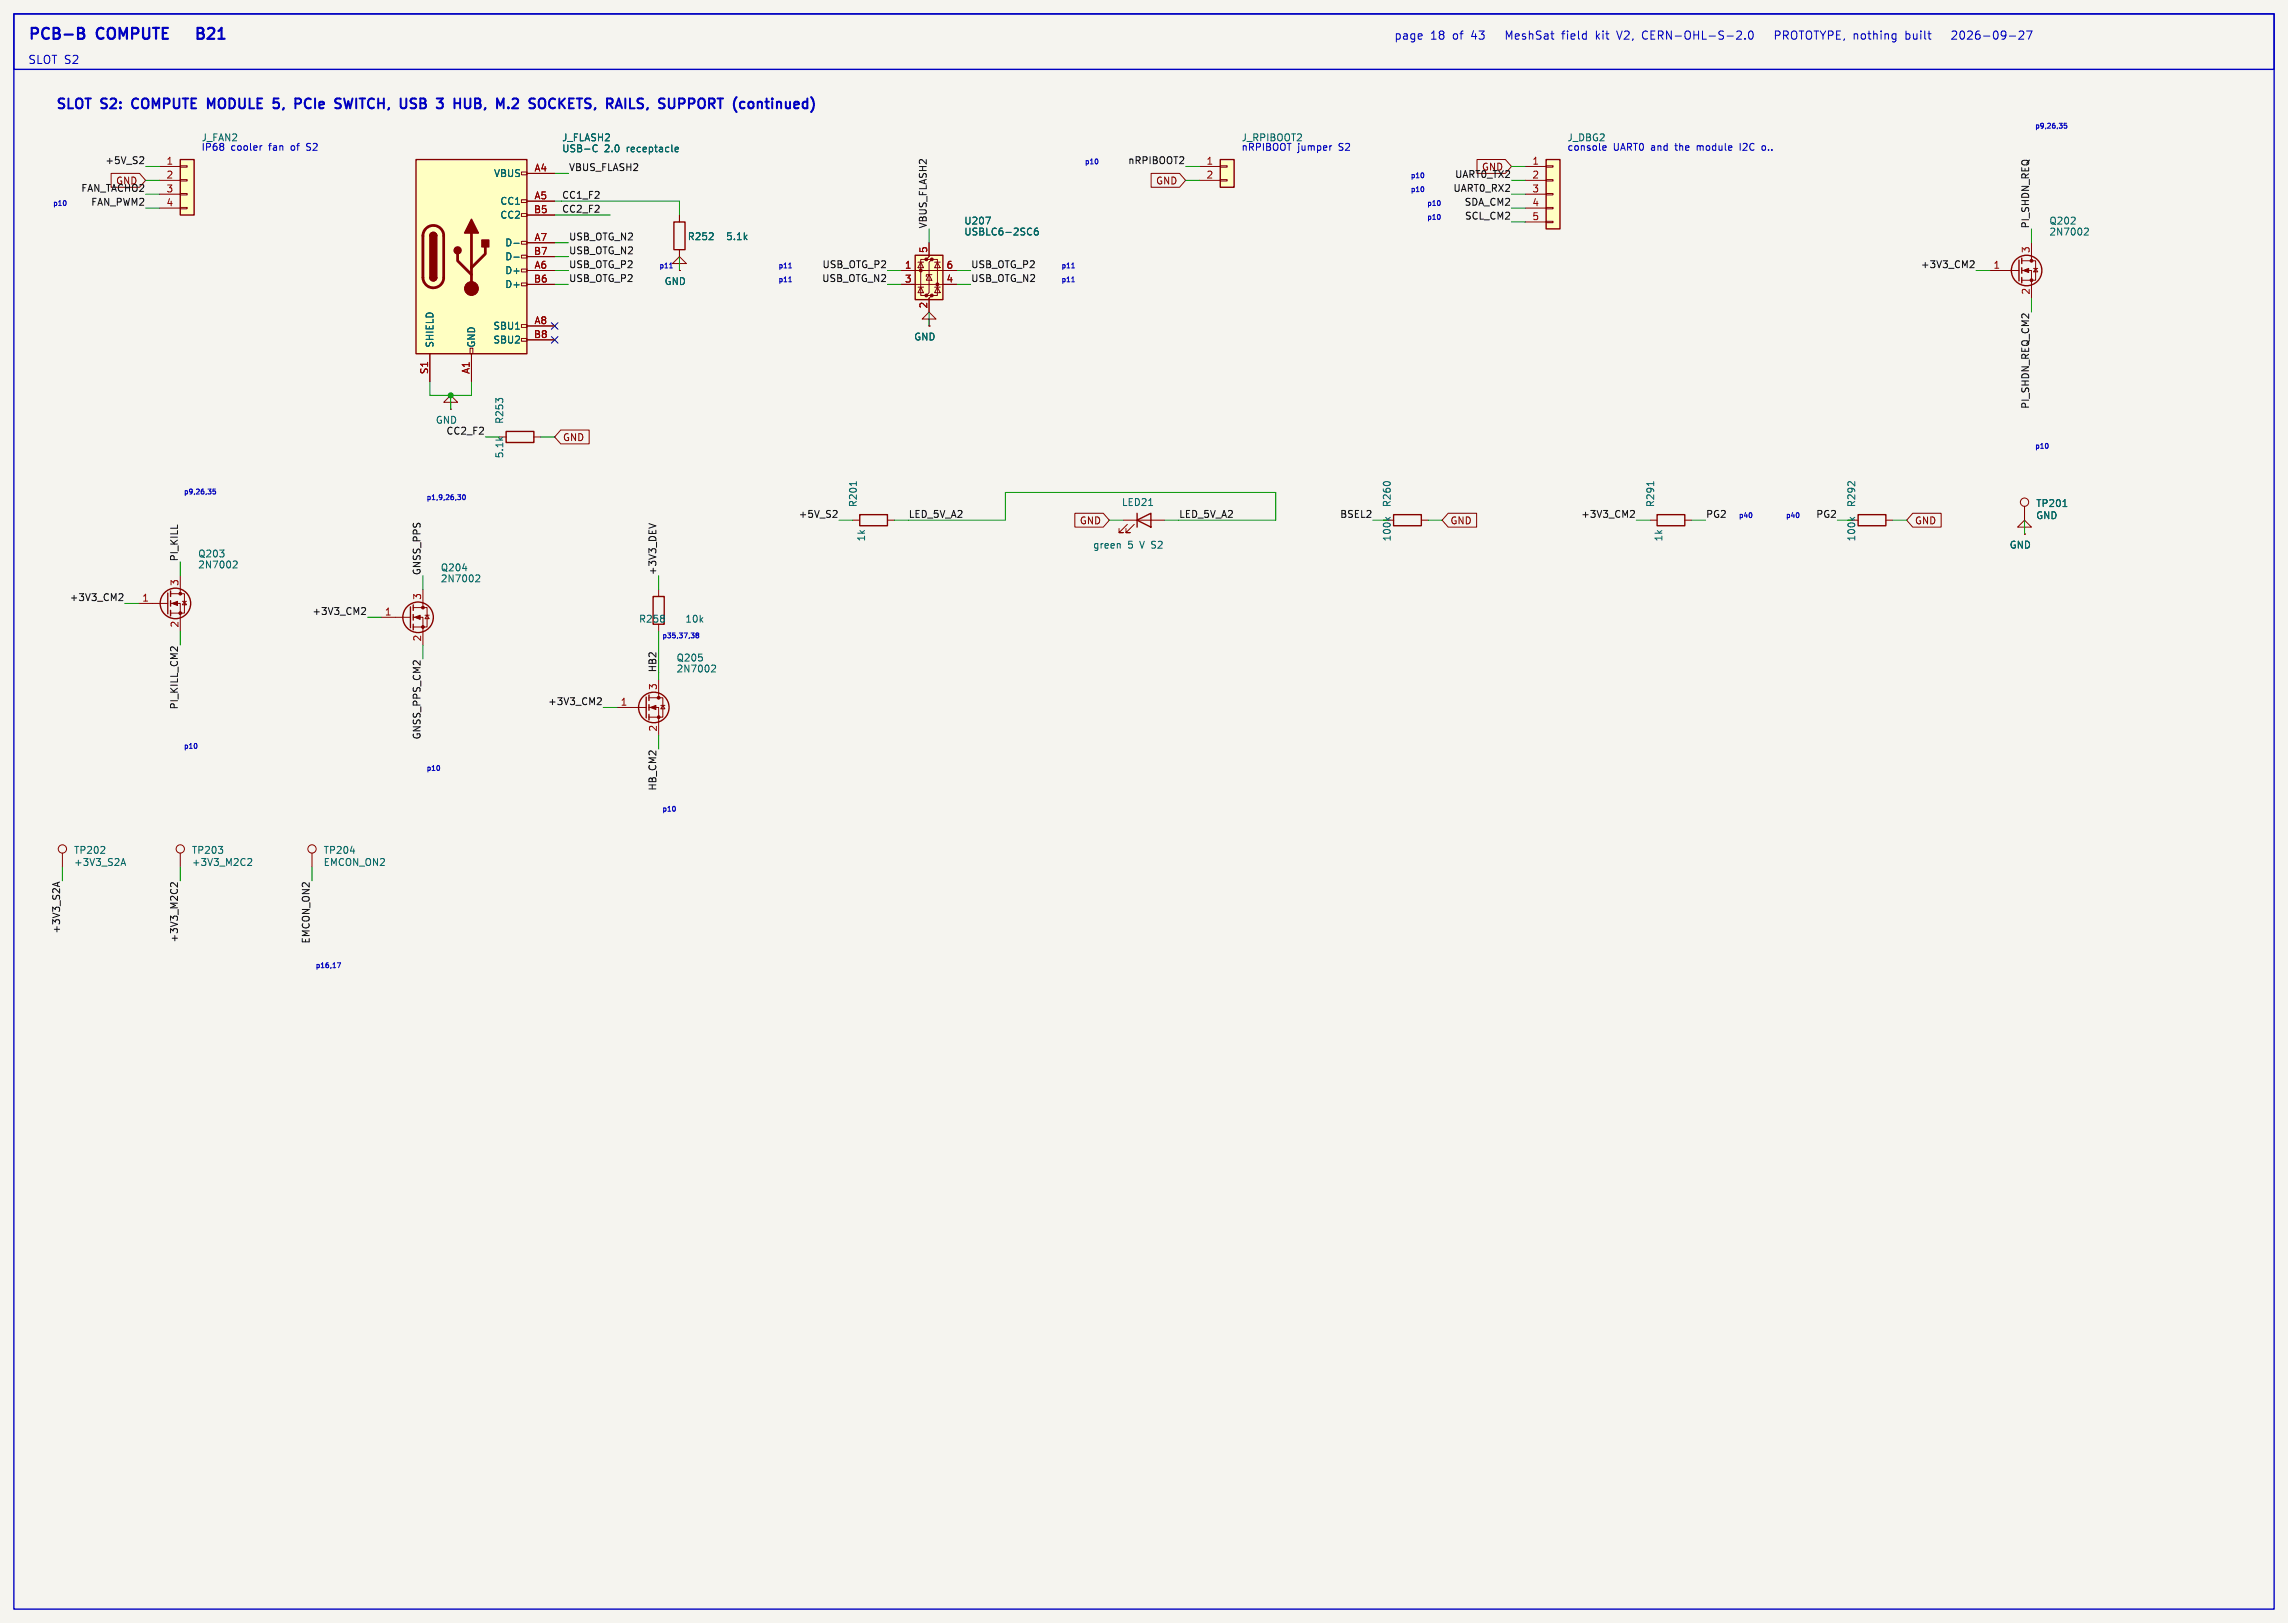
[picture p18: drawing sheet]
<svg xmlns="http://www.w3.org/2000/svg" width="419mm" height="297mm" viewBox="0 0 419 297" stroke-linecap="round" stroke-linejoin="round" font-family="sans-serif">
<defs><g id="words">
<g font-size="2.8" fill="#0000c2">
<text x="5.1" y="7.4">PCB-B</text>
<text x="17.9" y="7.4">COMPUTE</text>
<text x="38.7" y="7.4">B21</text>
</g>
<g font-size="2.5" fill="#0000c2">
<text x="10.2" y="20.1">SLOT</text>
<text x="18.7" y="20.1">S2:</text>
<text x="25.1" y="20.1">COMPUTE</text>
<text x="39.6" y="20.1">MODULE</text>
<text x="52.4" y="20.1">5,</text>
<text x="57" y="20.1">PCIe</text>
<text x="65.1" y="20.1">SWITCH,</text>
<text x="77.8" y="20.1">USB</text>
<text x="85.3" y="20.1">3</text>
<text x="89.1" y="20.1">HUB,</text>
<text x="97.6" y="20.1">M.2</text>
<text x="104.3" y="20.1">SOCKETS,</text>
<text x="119.2" y="20.1">RAILS,</text>
<text x="129.5" y="20.1">SUPPORT</text>
<text x="143.8" y="20.1">(continued)</text>
</g>
<g font-size="2.1" fill="#0000c2">
<text x="5.1" y="11.8">SLOT S2</text>
<text x="255.3" y="7.4">page</text>
<text x="262" y="7.4">18</text>
<text x="266.1" y="7.4">of</text>
<text x="269.6" y="7.4">43</text>
<text x="276.4" y="7.4">MeshSat</text>
<text x="286.9" y="7.4">field</text>
<text x="293.2" y="7.4">kit</text>
<text x="297.3" y="7.4">V2,</text>
<text x="302" y="7.4">CERN-OHL-S-2.0</text>
<text x="326.8" y="7.4">PROTOTYPE, nothing</text>
<text x="351" y="7.4">built</text>
<text x="360" y="7.4">2026-09-27</text>
</g>
<g font-size="1.8" fill="#0000c2">
<text x="36.8" y="27.7">IP68</text>
<text x="42.3" y="27.7">cooler</text>
<text x="49.4" y="27.7">fan</text>
<text x="53.6" y="27.7">of</text>
<text x="56.6" y="27.7">S2</text>
<text x="227.3" y="27.7">nRPIBOOT</text>
<text x="237.7" y="27.7">jumper</text>
<text x="245.3" y="27.7">S2</text>
<text x="287" y="27.7">console</text>
<text x="287" y="26.1">J_DBG2</text>
<text x="295.5" y="27.7">UART0</text>
<text x="302.5" y="27.7">and</text>
<text x="307.2" y="27.7">the</text>
<text x="311.3" y="27.7">module</text>
<text x="319.4" y="27.7">I2C</text>
<text x="323.6" y="27.7">o..</text>
</g>
<g font-size="1.8" fill="#006464">
<text x="36.8" y="26.1">J_FAN2</text>
<text x="102.9" y="26.1">J_FLASH2</text>
<text x="102.9" y="28.1">USB-C</text>
<text x="110.7" y="28.1">2.0</text>
<text x="114.9" y="28.1">receptacle</text>
<text x="227.3" y="26.1">J_RPIBOOT2</text>
<text x="90.4" y="32.6">VBUS</text>
<text x="91.6" y="37.7">CC1</text>
<text x="91.6" y="40.2">CC2</text>
<text x="176.5" y="41.3">U207</text>
<text x="375.3" y="41.3">Q202</text>
<text x="92.5" y="45.3">D-</text>
<text x="92.5" y="47.9">D-</text>
<text x="125.9" y="44.2">R252</text>
<text x="132.9" y="44.2">5.1k</text>
<text x="176.5" y="43.3">USBLC6-2SC6</text>
<text x="375.3" y="43.3">2N7002</text>
<text x="92.5" y="50.4">D+</text>
<text x="92.5" y="52.9">D+</text>
<text x="121.6" y="52.4">GND</text>
<text x="79.6" y="63.8" transform="rotate(-90 79.6 63.8)">SHIELD</text>
<text x="87.2" y="63.8" transform="rotate(-90 87.2 63.8)">GND</text>
<text x="90.3" y="60.6">SBU1</text>
<text x="90.3" y="63.1">SBU2</text>
<text x="167.4" y="62.5">GND</text>
<text x="92.4" y="77.7" transform="rotate(-90 92.4 77.7)">R253</text>
<text x="92.4" y="84" transform="rotate(-90 92.4 84)">5.1k</text>
<text x="157.1" y="93" transform="rotate(-90 157.1 93)">R201</text>
<text x="205.4" y="92.8">LED21</text>
<text x="254.9" y="93" transform="rotate(-90 254.9 93)">R260</text>
<text x="303.2" y="93" transform="rotate(-90 303.2 93)">R291</text>
<text x="340" y="93" transform="rotate(-90 340 93)">R292</text>
<text x="372.9" y="93">TP201</text>
<text x="372.9" y="95.3">GND</text>
<text x="158.6" y="99.2" transform="rotate(-90 158.6 99.2)">1k</text>
<text x="200.1" y="100.7">green</text>
<text x="206.6" y="100.7">5</text>
<text x="209" y="100.7">V S2</text>
<text x="254.9" y="99.2" transform="rotate(-90 254.9 99.2)">100k</text>
<text x="304.7" y="99.2" transform="rotate(-90 304.7 99.2)">1k</text>
<text x="340" y="99.2" transform="rotate(-90 340 99.2)">100k</text>
<text x="368" y="100.6">GND</text>
<text x="36.2" y="102.3">Q203</text>
<text x="36.2" y="104.3">2N7002</text>
<text x="80.6" y="104.8">Q204</text>
<text x="80.6" y="106.8">2N7002</text>
<text x="117" y="114.2">R258</text>
<text x="125.4" y="114.2">10k</text>
<text x="123.8" y="121.3">Q205</text>
<text x="123.8" y="123.3">2N7002</text>
<text x="13.5" y="156.5">TP202</text>
<text x="13.5" y="158.8">+3V3_S2A</text>
<text x="35.1" y="156.5">TP203</text>
<text x="35.1" y="158.8">+3V3_M2C2</text>
<text x="59.2" y="156.5">TP204</text>
<text x="59.2" y="158.8">EMCON_ON2</text>
</g>
<g font-size="1.8" fill="#0f0f0f">
<text x="14.8" y="35.2">FAN_TACHO2</text>
<text x="19.2" y="30.1">+5V_S2</text>
<text x="21.2" y="34">GND</text>
<text x="104.1" y="31.4">VBUS_FLASH2</text>
<text x="206.6" y="30.1">nRPIBOOT2</text>
<text x="266.1" y="35.2">UART0_RX2</text>
<text x="266.4" y="32.7">UART0_TX2</text>
<text x="271.4" y="31.4">GND</text>
<text x="16.6" y="37.8">FAN_PWM2</text>
<text x="102.9" y="36.5">CC1_F2</text>
<text x="102.9" y="39">CC2_F2</text>
<text x="169.8" y="41.9" transform="rotate(-90 169.8 41.9)">VBUS_FLASH2</text>
<text x="268.2" y="37.8">SDA_CM2</text>
<text x="268.3" y="40.3">SCL_CM2</text>
<text x="371.8" y="41.9" transform="rotate(-90 371.8 41.9)">PI_SHDN_REQ</text>
<text x="104.1" y="46.6">USB_OTG_N2</text>
<text x="104.1" y="44.1">USB_OTG_N2</text>
<text x="104.1" y="51.7">USB_OTG_P2</text>
<text x="104.1" y="49.2">USB_OTG_P2</text>
<text x="150.5" y="51.7">USB_OTG_N2</text>
<text x="150.6" y="49.2">USB_OTG_P2</text>
<text x="177.8" y="49.2">USB_OTG_P2</text>
<text x="177.8" y="51.7">USB_OTG_N2</text>
<text x="351.8" y="49.2">+3V3_CM2</text>
<text x="79.7" y="77.8">GND</text>
<text x="371.8" y="75" transform="rotate(-90 371.8 75)">PI_SHDN_REQ_CM2</text>
<text x="81.7" y="79.7">CC2_F2</text>
<text x="146.2" y="94.9">+5V_S2</text>
<text x="166.4" y="94.9">LED_5V_A2</text>
<text x="215.9" y="94.9">LED_5V_A2</text>
<text x="245.4" y="94.9">BSEL2</text>
<text x="289.5" y="94.9">+3V3_CM2</text>
<text x="312.4" y="94.9">PG2</text>
<text x="332.6" y="94.9">PG2</text>
<text x="32.7" y="102.9" transform="rotate(-90 32.7 102.9)">PI_KILL</text>
<text x="77.1" y="105.4" transform="rotate(-90 77.1 105.4)">GNSS_PPS</text>
<text x="120.3" y="105.4" transform="rotate(-90 120.3 105.4)">+3V3_DEV</text>
<text x="12.7" y="110.1">+3V3_CM2</text>
<text x="57.1" y="112.7">+3V3_CM2</text>
<text x="120.3" y="123.2" transform="rotate(-90 120.3 123.2)">HB2</text>
<text x="32.7" y="130" transform="rotate(-90 32.7 130)">PI_KILL_CM2</text>
<text x="100.3" y="129.2">+3V3_CM2</text>
<text x="77.1" y="135.5" transform="rotate(-90 77.1 135.5)">GNSS_PPS_CM2</text>
<text x="120.3" y="144.9" transform="rotate(-90 120.3 144.9)">HB_CM2</text>
<text x="11.1" y="171" transform="rotate(-90 11.1 171)">+3V3_S2A</text>
<text x="32.7" y="172.7" transform="rotate(-90 32.7 172.7)">+3V3_M2C2</text>
<text x="56.8" y="172.9" transform="rotate(-90 56.8 172.9)">EMCON_ON2</text>
</g>
<g font-size="1.8" fill="#a90000">
<text x="30.4" y="30.2">1</text>
<text x="30.4" y="32.8">2</text>
<text x="30.4" y="35.3">3</text>
<text x="97.8" y="31.5">A4</text>
<text x="220.9" y="30.2">1</text>
<text x="220.9" y="32.8">2</text>
<text x="280.6" y="30.2">1</text>
<text x="280.6" y="32.8">2</text>
<text x="280.6" y="35.3">3</text>
<text x="30.4" y="37.8">4</text>
<text x="97.7" y="39.1">B5</text>
<text x="97.8" y="36.6">A5</text>
<text x="280.6" y="37.8">4</text>
<text x="280.6" y="40.4">5</text>
<text x="97.7" y="46.7">B7</text>
<text x="97.8" y="44.2">A7</text>
<text x="169.9" y="46.4" transform="rotate(-90 169.9 46.4)">5</text>
<text x="371.9" y="46.4" transform="rotate(-90 371.9 46.4)">3</text>
<text x="97.7" y="51.8">B6</text>
<text x="97.8" y="49.3">A6</text>
<text x="165.7" y="49.3">1</text>
<text x="165.7" y="51.8">3</text>
<text x="173.3" y="49.3">6</text>
<text x="173.3" y="51.8">4</text>
<text x="365.1" y="49.3">1</text>
<text x="97.8" y="59.4">A8</text>
<text x="169.9" y="56.6" transform="rotate(-90 169.9 56.6)">2</text>
<text x="371.9" y="54" transform="rotate(-90 371.9 54)">2</text>
<text x="97.7" y="62">B8</text>
<text x="78.5" y="68.6" transform="rotate(-90 78.5 68.6)">S1</text>
<text x="86.1" y="68.6" transform="rotate(-90 86.1 68.6)">A1</text>
<text x="32.8" y="107.4" transform="rotate(-90 32.8 107.4)">3</text>
<text x="26" y="110.2">1</text>
<text x="70.4" y="112.8">1</text>
<text x="77.2" y="109.9" transform="rotate(-90 77.2 109.9)">3</text>
<text x="32.8" y="115" transform="rotate(-90 32.8 115)">2</text>
<text x="77.2" y="117.5" transform="rotate(-90 77.2 117.5)">2</text>
<text x="113.6" y="129.3">1</text>
<text x="120.4" y="126.4" transform="rotate(-90 120.4 126.4)">3</text>
<text x="120.4" y="134.1" transform="rotate(-90 120.4 134.1)">2</text>
</g>
<g font-size="1.8" fill="#840000">
<text x="211.7" y="34">GND</text>
<text x="103" y="81">GND</text>
<text x="197.7" y="96.2">GND</text>
<text x="265.6" y="96.2">GND</text>
<text x="350.7" y="96.2">GND</text>
</g>
<g font-size="1.3" fill="#0000c2">
<text x="372.7" y="23.6">p9,26,35</text>
<text x="198.7" y="30.1">p10</text>
<text x="258.3" y="35.2">p10</text>
<text x="258.3" y="32.7">p10</text>
<text x="9.6" y="37.8">p10</text>
<text x="261.3" y="37.8">p10</text>
<text x="261.3" y="40.3">p10</text>
<text x="120.7" y="49.2">p11</text>
<text x="142.5" y="49.2">p11</text>
<text x="142.5" y="51.7">p11</text>
<text x="194.4" y="51.7">p11</text>
<text x="194.4" y="49.2">p11</text>
<text x="372.7" y="82.2">p10</text>
<text x="33.6" y="90.6">p9,26,35</text>
<text x="78.1" y="91.6">p1,9,26,30</text>
<text x="318.4" y="94.9">p40</text>
<text x="327.1" y="94.9">p40</text>
<text x="121.2" y="116.9">p35,37,38</text>
<text x="33.6" y="137.2">p10</text>
<text x="78.1" y="141.2">p10</text>
<text x="121.2" y="148.7">p10</text>
<text x="57.7" y="177.3">p16,17</text>
</g>
</g></defs>
<path d="M-.1 -.1h419.2v297.3h-419.2z" fill="#f5f4ef" stroke="#f5f4ef" stroke-width=".18"/>
<path d="M303.5 94.2h5.1v2.1h-5.1zM340.4 94.2h5v2.1h-5z" fill="none" stroke="#840000" stroke-width=".25"/>
<g fill="none" stroke="#840000" stroke-width=".18">
<path d="M170.2 58.4h1.2l-1.2-1.2-1.3 1.2h1.3v1.3M170.2 59.7h.1M302.3 95.3h1.2M308.6 95.3h1.3M345.4 95.3h1.3M370.8 92.7v2.6"/>
<circle cx="370.8" cy="91.9" r=".76"/>
</g>
<path d="M302.9 88.2v.7M338.9 94.7l.5 .5M339.7 94.7l-.4 .4M377.9 92.8h.7" fill="none" stroke="#006464" stroke-width=".18"/>
<path d="M33 29.2h2.6v10.2h-2.6z" fill="#ffffc2"/>
<path d="M33 29.2h2.6v10.2h-2.6zM92.7 79h5.1v2h-5.1zM157.5 94.2h5.1v2.1h-5.1zM208.3 95.3l2.5-1.3v2.5zM208.3 94v2.5M255.3 94.2h5v2.1h-5z" fill="none" stroke="#840000" stroke-width=".25"/>
<g fill="none" stroke="#840000" stroke-width=".18">
<path d="M29.2 30.5h3.8M29.2 33h3.8M29.2 35.6h3.8M29.2 38.1h3.8M33 30.4h1.3v.2h-1.3zM33 32.9h1.3v.2h-1.3zM33 35.4h1.3v.3h-1.3zM33 38h1.3v.2h-1.3zM82.5 73.7h1.3l-1.3-1.3-1.2 1.3h1.2v1.2M82.5 74.9h.1M91.4 80h1.3M97.8 80h1.3"/>
<path d="M156.2 95.3h1.3M162.6 95.3h1.2M205.7 95.3h7.7M206.5 96l-1.5 1.5h.7h-.7v-.7M207.8 96l-1.6 1.5h.8h-.8v-.7M260.3 95.3h1.3M370.8 96.5h1.3l-1.3-1.2-1.2 1.2h1.2v1.3M370.8 97.8h.1M11.4 156.2v2.6M33 156.2v2.6M57.1 156.2v2.6"/>
<circle cx="11.4" cy="155.4" r=".76"/>
<circle cx="33" cy="155.4" r=".76"/>
<circle cx="57.2" cy="155.4" r=".76"/>
</g>
<path d="M156.9 88.2v.7M205.1 99.6l.1 .8M210.4 92.6h.7M253.8 94.7l.5 .5M254.7 94.7l-.5 .4M22.2 158.5l.4-1.3 .4 1.3M22.3 158.1h.6M45.4 157.3l.5-.1 .2 .4-.8 .9h.8M64.2 155.8h.8" fill="none" stroke="#006464" stroke-width=".18"/>
<path d="M283.2 29.2h2.5v12.7h-2.5z" fill="#ffffc2"/>
<g fill="none" stroke="#840000" stroke-width=".25">
<path d="M283.2 29.2h2.5v12.7h-2.5zM118.4 127.6v3.8M118.9 127.3v1M118.9 129v1M118.9 130.8v1"/>
<circle cx="119.8" cy="129.5" r="2.79"/>
</g>
<g fill="none" stroke="#840000" stroke-width=".18">
<path d="M279.4 30.5h3.8M279.4 33h3.8M279.4 35.6h3.8M279.4 38.1h3.8M283.2 30.4h1.3v.2h-1.3zM283.2 32.9h1.3v.2h-1.3zM283.2 35.4h1.3v.3h-1.3zM283.2 38h1.3v.2h-1.3zM279.4 40.6h3.8M283.2 40.5h1.3v.3h-1.3zM113 129.5h5.4M118.9 127.8h2.5v3.5h-2.5"/>
<path d="M118.9 129.5h1.7v5.1M120.6 124.5v3.3M121 129.2h.8M121.4 129.2l.4 .6h-.8z"/>
</g>
<g fill="#840000" stroke="#840000" stroke-width=".18">
<path d="M119.1 129.5l1-.3v.7z"/>
<circle cx="120.6" cy="127.8" r=".25"/>
<circle cx="120.6" cy="131.3" r=".25"/>
</g>
<path d="M130.5 121.8h.5l.1 .3-.8 .9h.8" fill="none" stroke="#006464" stroke-width=".18"/>
<path d="M167.6 46.7h5.1v8.2h-5.1z" fill="#ffffc2"/>
<g fill="#840000" stroke="#840000" stroke-width=".18">
<path d="M370.6 49.5l1-.4v.8z"/>
<circle cx="168.7" cy="49.5" r=".25"/>
<circle cx="169.7" cy="47.5" r=".25"/>
<circle cx="169.7" cy="54.1" r=".25"/>
<circle cx="170.7" cy="47.5" r=".25"/>
<circle cx="170.7" cy="54.1" r=".25"/>
<circle cx="171.7" cy="52.1" r=".25"/>
<circle cx="372.1" cy="47.8" r=".25"/>
<circle cx="372.1" cy="51.3" r=".25"/>
</g>
<g fill="none" stroke="#840000" stroke-width=".18">
<path d="M165.1 49.5h10.2M165.1 52.1h10.2M168.1 52.6h1.1M168.1 48h1.1M168.7 48l.5 1h-1.1zM168.7 52.6l.5 1h-1.1zM169.7 47.5h-1v6.6h1M170.2 44.5v2.5l-.5 .5h1l-.5 .5v5.6l-.5 .5h1l-.5 .5v2.6M170.2 50.3l.5 1h-1zM170.7 50.3h-1v.4M170.7 47.5h1v6.6h-1M171.2 52.6h1"/>
<path d="M171.2 48h1M171.7 48l.5 1h-1zM171.7 52.6l.5 1h-1zM364.5 49.5h5.3M370.3 47.8h2.6v3.5h-2.6M370.3 49.5h1.8v5.1M372.1 44.5v3.3M372.5 49.1h.8M372.9 49.1l.4 .7h-.8z"/>
</g>
<g fill="none" stroke="#840000" stroke-width=".25">
<path d="M167.6 46.7h5.1v8.2h-5.1zM369.8 47.6v3.8M370.3 47.2v1.1M370.3 49v1M370.3 50.8v1"/>
<circle cx="371.2" cy="49.5" r="2.79"/>
</g>
<path d="M180.6 39.8h.8l-.5 1.2M190.1 41.8h-.4a.86 .86 0 0 0 0 1.2l.4-.1 .1-.4-.3-.3-.3 .1-.1 .2M382 41.8h.4l.1 .3-.7 .9h.7" fill="none" stroke="#006464" stroke-width=".18"/>
<path d="M223.5 29.2h2.6v5.1h-2.6z" fill="#ffffc2"/>
<path d="M223.5 29.2h2.6v5.1h-2.6zM119.6 109.2h2.1v5.1h-2.1z" fill="none" stroke="#840000" stroke-width=".25"/>
<path d="M219.7 30.5h3.8M219.7 33h3.8M223.5 30.4h1.3v.2h-1.3zM223.5 32.9h1.3v.2h-1.3zM120.6 108v1.2M120.6 114.3v1.3" fill="none" stroke="#840000" stroke-width=".18"/>
<path d="M76.2 29.2h20.3v35.6h-20.3z" fill="#ffffc2"/>
<g fill="none" stroke="#840000" stroke-width=".18">
<path d="M20.4 31.7h5.2l1.1 1.3-1.1 1.3h-5.2zM95.5 31.5h1v.5h-1zM95.5 36.6h1v.5h-1zM95.5 39.1h1v.5h-1zM96.5 31.8h5.1M96.5 36.8h5.1M96.5 39.4h5.1M124.5 39.4v1.2M210.9 31.7h5.2l1.1 1.3-1.1 1.3h-5.2zM270.5 29.2h5.2l1.2 1.3-1.2 1.3h-5.2zM95.5 44.2h1v.5h-1zM95.5 46.7h1v.5h-1z"/>
<path d="M95.5 49.3h1v.5h-1zM95.5 51.8h1v.5h-1zM95.5 59.4h1v.5h-1zM96.5 44.5h5.1M96.5 47h5.1M96.5 49.5h5.1M96.5 52.1h5.1M96.5 59.7h5.1M124.5 48.3h1.2l-1.2-1.3-1.3 1.3h1.3v1.2M124.5 49.5h.1M124.5 45.7v1.3M165.1 49.5h2.5"/>
<path d="M165.1 52.1h2.5M170.2 59.7h.1M170.2 44.5v2.5M170.2 54.6v2.6M172.7 49.5h2.6M172.7 52.1h2.6M78.7 64.8v5.1M86.1 63.8h.5v1h-.5zM86.4 64.8v5.1M95.5 62h1v.5h-1zM96.5 62.2h5.1M102.7 78.7h5.2v2.6h-5.2l-1.1-1.3z"/>
<path d="M196.9 94h5.2l1.1 1.3-1.1 1.2h-5.2zM265.3 94h5.2v2.5h-5.2l-1.1-1.2zM350.4 94h5.2v2.5h-5.2l-1.2-1.2zM370.8 97.8h.1M370.8 92.7v2.6M25.4 110.5h5.3M31.2 108.7h2.6v3.6h-2.6M31.2 110.5h1.8v5.1M33 105.4v3.3M33.4 110.1h.8M33.8 110.1l.4 .6h-.8zM69.8 113h5.4"/>
<path d="M75.7 111.3h2.5v3.5h-2.5M75.7 113h1.8v5.1M77.5 108v3.3M77.9 112.6h.7M78.2 112.6l.4 .7h-.7z"/>
</g>
<g fill="none" stroke="#840000" stroke-width=".25">
<path d="M76.2 29.2h20.3v35.6h-20.3zM78.7 43.2a.64 .64 0 0 1 .7-.7 .64 .64 0 0 1 .6 .7M78.7 50.8a.64 .64 0 0 0 .7 .6 .64 .64 0 0 0 .6-.6M123.4 40.6h2.1v5.1h-2.1zM30.7 108.6v3.8M31.2 108.2v1M31.2 110v1M31.2 111.8v1M75.2 111.1v3.8M75.7 110.7v1.1M75.7 112.5v1M75.7 114.3v1"/>
<circle cx="32.1" cy="110.5" r="2.79"/>
<circle cx="76.6" cy="113" r="2.79"/>
</g>
<path d="M78 41.8a1.91 1.91 0 0 1 2.1-.4 1.91 1.91 0 0 1 1.2 1.8v7.6a1.91 1.91 0 0 1-1.9 1.9 1.91 1.91 0 0 1-1.9-1.9v-7.8l.1-.6zM83.8 46.5v1.3l2.6 2.5M86.4 42.7v10.1M88.9 45.2v1.3l-2.5 2.5" fill="none" stroke="#840000" stroke-width=".51"/>
<g fill="#840000" stroke="#840000" stroke-width=".25">
<path d="M78.7 43.2h1.3v7.6h-1.3z"/>
<path d="M78.9 42.7a.64 .64 0 0 1 .7-.1 .64 .64 0 0 1 .4 .6h-1.3z"/>
<path d="M78.7 50.8h1.3a.64 .64 0 0 1-.6 .6 .64 .64 0 0 1-.7-.6z"/>
<path d="M86.4 40.1l1.2 2.6h-2.5z"/>
<path d="M88.3 43.9h1.2v1.3h-1.2z"/>
<circle cx="83.8" cy="45.8" r=".63"/>
</g>
<g fill="#840000" stroke="#840000" stroke-width=".18">
<path d="M75.9 113l1.1-.4v.8z"/>
<path d="M31.5 110.5l1-.4v.8z"/>
<circle cx="86.4" cy="52.8" r="1.27"/>
<circle cx="77.5" cy="111.3" r=".25"/>
<circle cx="77.5" cy="114.8" r=".25"/>
<circle cx="33" cy="108.7" r=".25"/>
<circle cx="33" cy="112.3" r=".25"/>
</g>
<path d="M109.4 27.7l-.3 .1-.3-.1M123.7 27.4l.6-.1-.1-.3-.4-.1-.1 .2v.6h.5M180.6 39.8h.8l-.5 1.2M94.1 44.5h1M94.1 47.1h1M190.1 41.8h-.4a.86 .86 0 0 0 0 1.2l.4-.1 .1-.4-.3-.3-.3 .1-.1 .2M377.9 92.8h.7M42.9 102.7l.4 .1 .1 .3-.7 .9h.7M87.3 105.3h.5l.1 .3-.8 .9h.8" fill="none" stroke="#006464" stroke-width=".18"/>
<path d="M25.8 28.7l.4 .1 .1 .3-.8 .9h.8M361.1 47.7l.4 .1 .1 .3-.8 .9h.8M118.9 95.9l1.2 .4M152.8 93.5h.4l.1 .3-.8 .9h.8M298.8 93.5h.5l.1 .3-.8 .9h.8M22 108.7l.4 .1 .1 .3-.8 .9h.8M66.4 111.2l.4 .1 .2 .3-.8 .9h.8M109.6 127.8h.4l.1 .3-.7 .9h.7M10.6 161.6v.6M10.9 161.5l-1.3 .4 1.3 .5M32.5 161.6v.8l-.9-.8-.4 .3 .1 .4" fill="none" stroke="#0f0f0f" stroke-width=".18"/>
<g fill="none" stroke="#009600" stroke-width=".18">
<path d="M26.7 33h2.5M26.7 35.6h2.5M26.7 38.1h2.5M26.7 30.5h2.5M101.6 31.8h2.5M101.6 36.8h22.9v2.6M101.6 39.4h10.2M217.2 33h2.5M217.2 30.5h2.5M276.9 33h2.5M276.9 35.6h2.5M276.9 38.1h2.5"/>
<path d="M276.9 30.5h2.5M101.6 52.1h2.5M101.6 49.5h2.5M101.6 47h2.5M101.6 44.5h2.5M124.5 47v2.5M162.6 52.1h2.5M162.6 49.5h2.5M170.2 41.9v2.6M170.2 57.2v2.5M175.3 52.1h2.5M175.3 49.5h2.5"/>
<path d="M276.9 40.6h2.5M361.9 49.5h2.6M372.1 41.9v2.6M372.1 54.6v2.6M78.7 69.9v2.5h7.7v-2.5M82.5 72.4v2.5M88.9 80h2.5M99.1 80h2.5M153.7 95.3h2.5M163.8 95.3h20.3v-5.1h49.6v5.1h-20.3M203.2 95.3h2.5M251.5 95.3h2.5"/>
<path d="M261.6 95.3h2.6M299.7 95.3h2.6M309.9 95.3h2.5M336.5 95.3h2.6M346.7 95.3h2.5M370.8 95.3v2.5M22.9 110.5h2.5M33 102.9v2.5M33 115.6v2.5M67.3 113h2.5M77.5 105.4v2.6M77.5 118.1v2.6"/>
<path d="M120.6 105.4v2.6M120.6 115.6v8.9M110.5 129.5h2.5M120.6 134.6v2.6M11.4 158.8v2.5M33 158.8v2.5M57.1 158.8v2.5"/>
</g>
<path d="M101 59.1l1.2 1.2M102.2 59.1l-1.2 1.2M101 61.6l1.2 1.2M102.2 61.6l-1.2 1.2" fill="none" stroke="#000084" stroke-width=".18"/>
<g fill="none" stroke="#0000c2" stroke-width=".18">
<path d="M286.1 6.2h.5M292.4 5.7v1.5M292.6 6.6l.4 .6M293 6.2l-.6 .5M296.1 5.7l.5 1.5M300.9 6.8l.2 .3 .4 .1M301.5 5.7h-.4l-.2 .3M319.6 7v.2M320.4 5.8l.2-.1a.8 .8 0 0 1 .6 .7 .8 .8 0 0 1-.6 .8l-.2-.2-.1-.4zM325.2 6.5l.7-.1 .2-.2-.1-.4-.2-.1h-.6v1.5M349.1 6.2h.5l.2 .3v.4l-.1 .2h-.6M349.1 5.7v1.5"/>
<path d="M357.6 5.8l.5-.1 .2 .1 .1 .3-.9 1.1h.9M359.3 5.7a.94 .94 0 0 0 0 1.5M371.2 5.7h1l-.6 1.5M48 26.7l-.3 .1M243.9 26.7h-.2M293.7 27.5h.4M294.2 26.9v.1l-.6 .1M318.7 26.3v1.2M323.2 26.7h-.3l-.2 .2 .1 .5 .4 .1M378.6 22.6h-.5v.4h.4l.1 .4h-.5M122.7 49.1h.5M144.5 51.6h.5"/>
<path d="M144.5 49.1h.5M196.3 51.6h.5M196.3 49.1h.5M39.5 89.6h-.5v.4l.4-.1 .1 .5h-.5M84.8 90.7l.1-.1a.44 .44 0 0 1 .4 .5 .44 .44 0 0 1-.4 .3l-.2-.3zM127.6 116.3l-.1-.2 .1-.2 .4 .2-.2 .2M127.6 116.3l-.1 .2 .1 .3 .4-.2-.2-.3M127.6 116.3h.2M61.8 176.3h.6l-.4 .9"/>
</g>
<g fill="none" stroke="#0000c2" stroke-width=".36">
<path d="M24.4 18.3l-.2 .5 .2 .8M38.1 18l.6 1.3 .6-1.3M56.4 18a.97 .97 0 0 0-.6 .9 .97 .97 0 0 0 .6 .9M63 18l.5 1.8 .3-1.3 .3 1.3 .5-1.8M77 18.9h.6M77.6 18h-.6v1.8h.7M83.3 18.9h1M84.3 18v1.8M87 18h.6l.3 .2 .1 .3-.4 .4M87 18.9h.6M87.6 18.9a.48 .48 0 0 1 .5 .4 .48 .48 0 0 1-.4 .5h-.7M102.7 18.8l.8 1"/>
<path d="M103.5 18l-1 1.1M128 19.6a.6 .6 0 0 0 .9 .1M128.9 18.1a.6 .6 0 0 0-.9 .2M142.4 18.7l.4-.1 .3 .3M118.6 20l-.1 .1"/>
</g>
<path d="M14.3 5.1l.9 .1a.48 .48 0 0 1 .1 .5 .48 .48 0 0 1-.3 .4M14.3 6.1h.7M15 6.1a.53 .53 0 0 1 .5 .4 .53 .53 0 0 1-.4 .6h-.8M36.2 5.1l.9 .1a.48 .48 0 0 1 .1 .5 .48 .48 0 0 1-.3 .4 .53 .53 0 0 1 .5 .4 .53 .53 0 0 1-.4 .6h-.8zM36.2 6.1h.7" fill="none" stroke="#0000c2" stroke-width=".4"/>
<path d="M2.5 2.5h414.1v292.1h-414.1zM2.5 2.5h414.1v10.2h-414.1z" fill="none" stroke="#0000c2" stroke-width=".25"/>
<circle cx="82.5" cy="72.4" r=".46" fill="#009600" stroke="#009600" stroke-width=".18"/>
<use href="#words"/>
</svg>
